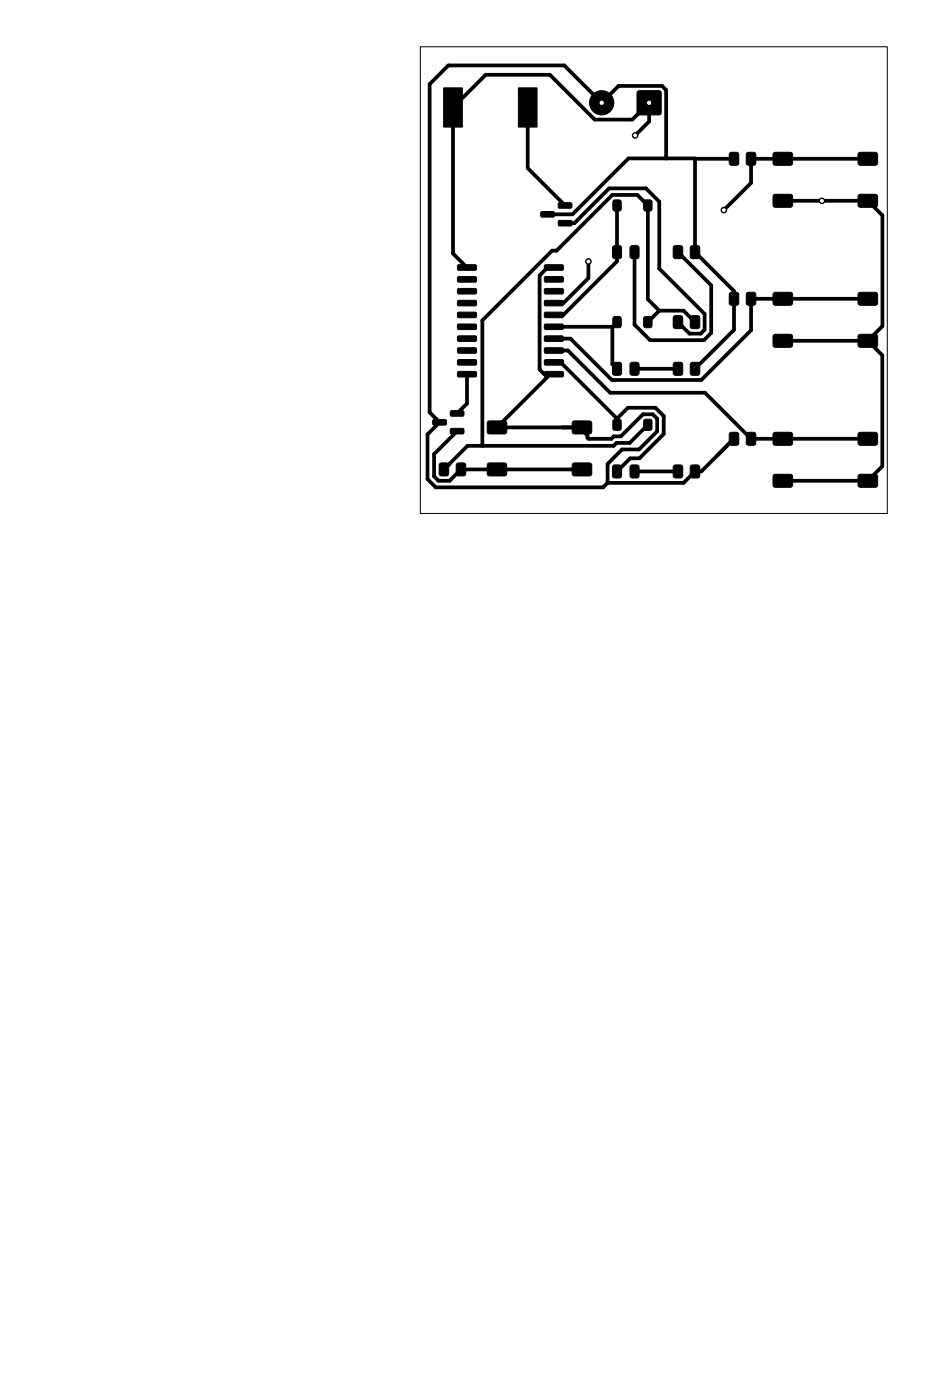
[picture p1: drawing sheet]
<svg xmlns="http://www.w3.org/2000/svg" width="100mm" height="150mm" viewBox="0 0 100 150" stroke-linecap="round" stroke-linejoin="round" font-family="sans-serif">
<g fill="#000" stroke="#000" stroke-width=".11">
<path d="M47.5 9.4h2v4.2h-2zM55.5 9.4h2v4.2h-2zM68.3 9.8l.1-.1h2.1l.2 .1 .1 .2v2.1l-.1 .1-.2 .1h-2.1l-.1-.1-.1-.1v-2.1zM78.1 16.4l.7-.1 .3 .2v1l-.2 .2h-.6l-.2-.1v-1zM80 16.4l.7-.1 .2 .2v1l-.1 .2h-.7l-.2-.1v-1zM82.8 16.4l.2-.1h1.7l.2 .3-.1 1-.2 .1h-1.7l-.1-.2v-.9zM91.9 16.4l.2-.1h1.7l.2 .3-.1 1-.2 .1h-1.7l-.1-.2v-.9zM49 28.4h1.9l.1 .1v.4l-.1 .1h-1.8l-.1-.2zM49 29.7l1.9-.1 .1 .2v.3l-.1 .1h-1.8l-.1-.1zM49 30.9h1.9l.1 .2v.3l-.1 .1h-1.8l-.1-.1zM49 32.2h1.9l.1 .1v.4l-.1 .1h-1.8l-.1-.2zM49 33.5h1.9l.1 .1v.4h-.1h-1.8l-.1-.1z"/>
<path d="M49 34.8l1.9-.1 .1 .2v.3l-.1 .1h-1.8l-.1-.1zM49 36h1.9l.1 .1v.4l-.1 .1h-1.8l-.1-.2zM49 37.3h1.9l.1 .1v.4l-.1 .1-1.8-.1-.1-.1zM49 38.6l1.9-.1 .1 .2v.3l-.1 .1h-1.8l-.1-.1zM49 39.8h1.9l.1 .1v.4l-.1 .1h-1.8l-.1-.2zM57.9 22.7h1.4l.1 .1v.4l-.2 .1h-1.2l-.1-.2zM58.3 39.8h1.9l.1 .1v.4l-.1 .1h-1.8l-.1-.2zM58.3 38.6l1.9-.1 .1 .2v.3l-.1 .1h-1.8l-.1-.1zM58.3 37.3h1.9l.1 .1v.4l-.1 .1-1.8-.1-.1-.1zM58.3 36h1.9l.1 .1v.4l-.1 .1h-1.8l-.1-.2zM58.3 34.8l1.9-.1 .1 .2v.3l-.1 .1h-1.8l-.1-.1zM58.3 33.5h1.9l.1 .1v.4h-.1h-1.8l-.1-.1z"/>
<path d="M58.3 32.2h1.9l.1 .1v.4l-.1 .1h-1.8l-.1-.2zM58.3 30.9h1.9l.1 .2v.3l-.1 .1h-1.8l-.1-.1zM58.3 29.7l1.9-.1 .1 .2v.3l-.1 .1h-1.8l-.1-.1zM58.3 28.4h1.9l.1 .1v.4l-.1 .1h-1.8l-.1-.2zM59.8 21.8l1.3-.1 .1 .2v.3l-.1 .1h-1.2l-.1-.1zM59.8 23.7l1.3-.1 .1 .2v.3l-.1 .1h-1.2l-.1-.1zM65.7 34l.1-.1 .6 .1 .1 .1-.1 .9-.1 .1-.6-.1-.1-.1zM65.7 21.5l.1-.1 .6 .1 .1 .1-.1 .9-.1 .1-.6-.1-.1-.1zM65.6 26.4l.7-.1 .2 .2v1l-.1 .2h-.6l-.2-.1v-1zM65.6 38.9l.7-.1 .2 .2v1l-.1 .2h-.6l-.2-.1v-1zM67.5 26.4l.7-.1 .2 .2v1l-.1 .2h-.6l-.2-.1-.1-1zM67.5 38.9l.7-.1 .2 .2v1l-.1 .2h-.6l-.2-.1-.1-1z"/>
<path d="M69 34l.1-.1 .6 .1 .1 .1-.1 .9-.1 .1-.6-.1-.1-.1zM69 21.5l.1-.1 .6 .1 .1 .1-.1 .9-.1 .1-.6-.1-.1-.1zM72.1 33.9l.7-.1 .3 .2v1l-.2 .2h-.6l-.2-.1v-1zM72.1 38.9l.7-.1 .3 .2v1l-.2 .2h-.6l-.2-.1v-1zM72.1 26.4l.7-.1 .3 .2v1l-.2 .2h-.6l-.2-.1v-1zM74 33.9l.7-.1 .2 .2v1l-.1 .2h-.7l-.2-.1v-1zM74 38.9l.7-.1 .2 .2v1l-.1 .2h-.7l-.2-.1v-1zM74 26.4l.7-.1 .2 .2v1l-.1 .2h-.7l-.2-.1v-1zM78.1 31.4l.7-.1 .3 .2v1l-.2 .2h-.6l-.2-.1v-1zM80 31.4l.7-.1 .2 .2v1l-.1 .2h-.7l-.2-.1v-1zM82.8 35.9l.2-.1h1.7l.2 .3-.1 1-.2 .1h-1.7l-.1-.2v-.9zM82.8 31.4l.2-.1h1.7l.2 .3-.1 1-.2 .1h-1.7l-.1-.2v-.9z"/>
<path d="M82.8 20.9l.2-.1h1.7l.2 .3-.1 1-.2 .1h-1.7l-.1-.2v-.9zM91.9 35.9l.2-.1h1.7l.2 .3-.1 1-.2 .1h-1.7l-.1-.2v-.9zM91.9 31.4l.2-.1h1.7l.2 .3-.1 1-.2 .1h-1.7l-.1-.2v-.9zM91.9 20.9l.2-.1h1.7l.2 .3-.1 1-.2 .1h-1.7l-.1-.2v-.9zM46.4 45h1.3l.1 .1v.4h-.1h-1.3l-.1-.1zM47.1 49.7l.7-.1 .2 .2v.9l-.1 .3h-.6l-.3-.2v-1zM48.2 44h1.4l.1 .1v.4l-.2 .1h-1.2l-.1-.2zM48.2 45.9h1.4l.1 .1v.4l-.2 .1h-1.2l-.1-.2zM48.9 49.7l.7-.1 .2 .2 .1 .9-.2 .3h-.6l-.2-.2-.1-1zM52.2 49.7l.2-.1h1.7l.2 .2-.1 1-.2 .2h-1.7l-.1-.3v-.9zM52.2 45.2l.2-.1h1.7l.2 .2-.1 1-.2 .2h-1.7l-.1-.3v-.9zM61.3 49.7l.2-.1h1.7l.2 .2-.1 1-.2 .2h-1.7l-.1-.3v-.9z"/>
<path d="M61.3 45.2l.2-.1h1.7l.2 .2-.1 1-.2 .2h-1.7l-.1-.3v-.9zM65.7 45l.1-.1 .6 .1 .1 .1-.1 .9-.1 .1-.6-.1-.1-.1zM65.6 49.9l.7-.1 .2 .2v1l-.1 .2h-.6l-.2-.1v-1zM67.5 49.9l.7-.1 .2 .2v1l-.1 .2h-.6l-.2-.1-.1-1zM69 45l.1-.1 .6 .1 .1 .1-.1 .9-.1 .1-.6-.1-.1-.1zM72.1 49.9l.7-.1 .3 .2v1l-.2 .2h-.6l-.2-.1v-1zM74 49.9l.7-.1 .2 .2v1l-.1 .2h-.7l-.2-.1v-1zM78.1 46.4l.7-.1 .3 .2v1l-.2 .2h-.6l-.2-.1v-1zM80 46.4l.7-.1 .2 .2v1l-.1 .2h-.7l-.2-.1v-1zM82.8 46.4l.2-.1h1.7l.2 .3-.1 1-.2 .1h-1.7l-.1-.2v-.9zM82.8 50.9l.2-.1h1.7l.2 .3-.1 1-.2 .1h-1.7l-.1-.2v-.9zM91.9 46.4l.2-.1h1.7l.2 .3-.1 1-.2 .1h-1.7l-.1-.2v-.9z"/>
<path d="M91.9 50.9l.2-.1h1.7l.2 .3-.1 1-.2 .1h-1.7l-.1-.2v-.9z"/>
<circle cx="64.4" cy="11" r="1.3"/>
<circle cx="68" cy="14.5" r=".3"/>
<circle cx="63" cy="28" r=".3"/>
<circle cx="77.5" cy="22.5" r=".3"/>
<circle cx="88" cy="21.5" r=".3"/>
</g>
<g fill="none" stroke="#000" stroke-width=".4">
<path d="M56.5 11.5v6.5l4 4M68 14.5l1.5-1.5v-2l-1.8 1.8h-4l-4.8-4.8h-6.9l-3.5 3.5v15.7l1.5 1.5M71.3 17v-7.4l-.4-.4h-4.7l-1.8 1.8-4-4h-12.4l-2 2v35.2l1.1 1-1.3 1.3v4.8l.9 .9h17.9l.5-.5M74.4 17h4.2M74.4 17h-7.1l-6 6h-2.7M74.4 17v10M92.9 17h-12.5v2.6l-2.9 2.9M59.3 37.6h1.5l4.5 4.5h10.2l4.9 4.9h12.5M59.3 38.8h.7l6.1 6.1M59.3 35h6.3M59.3 28.7h-.7l-.8 .8v10.1l.5 .5h1M60.5 23.9h1l3.7-3.7h4l1.4 1.4v7.2l4.8 4.8v1.7l-.4 .4h-1.2l-1.2-1.2"/>
<path d="M63 28v1.8l-2.7 2.7h-1M65.6 35v4l.5 .5M65.8 39.3h.1M66.1 34.5h.1M66.1 27h.1M66.1 22v6l-5.8 5.7h-1M66.1 34.5l-.5 .5M66.1 22h.1M67.9 39.5h4.7M67.9 27h.1M67.9 27v7.8l1.7 1.6h5.8l.7-.7v-5.1l-3.5-3.6M69.4 22h.1"/>
<path d="M69.4 22v10.1l1.2 1.2M69.4 22l-1.2-1.1h-2.6l-6 6h-.5l-7.5 7.4v13.5M70.6 33.3l-1.2 1.2M70.6 33.3h2.6l1.2 1.2M72.6 34.5h.1M72.6 27h.1M74.4 34.5h.1M74.4 27h.1M74.4 27l4.2 4.2v4.1l-4.2 4.2M74.4 39.5h.1M78.6 32h.1M83.8 36.5h9.1"/>
<path d="M83.8 21.5h9.1M92.9 36.5h.1M92.9 36.5l1.6 1.6v11.9l-1.6 1.5M92.9 21.5l1.6 1.6v11.8l-1.6 1.6M92.9 32h-12.5v3.4l-5.3 5.3h-9.6l-4.4-4.4h-1.8M92.9 21.5h.1M47.5 50.3h.1M48.9 46.2l-2.4 2.5v2.3l.4 .5h1.2l1.3-1.2M49.4 50.3h.1M49.4 50.3h12.9M50 40.1v3.1l-1.1 1.1M58.6 40.1v.3l-5.4 5.4h9.1"/>
<path d="M62 45.8l.9 .9v.2l.1 .1h2.5l.2-.2h.8l2.3-2.4h1.1l.5 .5v1.3l-2 2h-1.8l-1.5 1.5v2M66.1 50.5h.1M66.1 44.9l1.1-1.2h3l.9 .9v1.9l-2.6 2.6h-1l-1.4 1.4M66.1 44.9v.6M66.1 45.2h.1M67.9 50.5h4.7M69.4 45.5l-2 2h-1.4l-.3 .3h-15.6l-2.6 2.5M69.4 45.5h.1M78.6 47h.1M78.6 47l-3.5 3.5h-.7l-1.2 1.2h-8.1M83.8 51.5h9.1M92.9 51.5h.1"/>
</g>
<path d="M45 5h50v50h-50z" fill="none" stroke="#000" stroke-width=".11"/>
<g fill="#fff" stroke="#fff" stroke-width=".11">
<circle cx="68" cy="14.5" r=".15"/>
<circle cx="88" cy="21.5" r=".15"/>
<circle cx="77.5" cy="22.5" r=".15"/>
<circle cx="63" cy="28" r=".15"/>
<circle cx="64.4" cy="11" r=".17"/>
<circle cx="69.5" cy="11" r=".17"/>
</g>
</svg>
